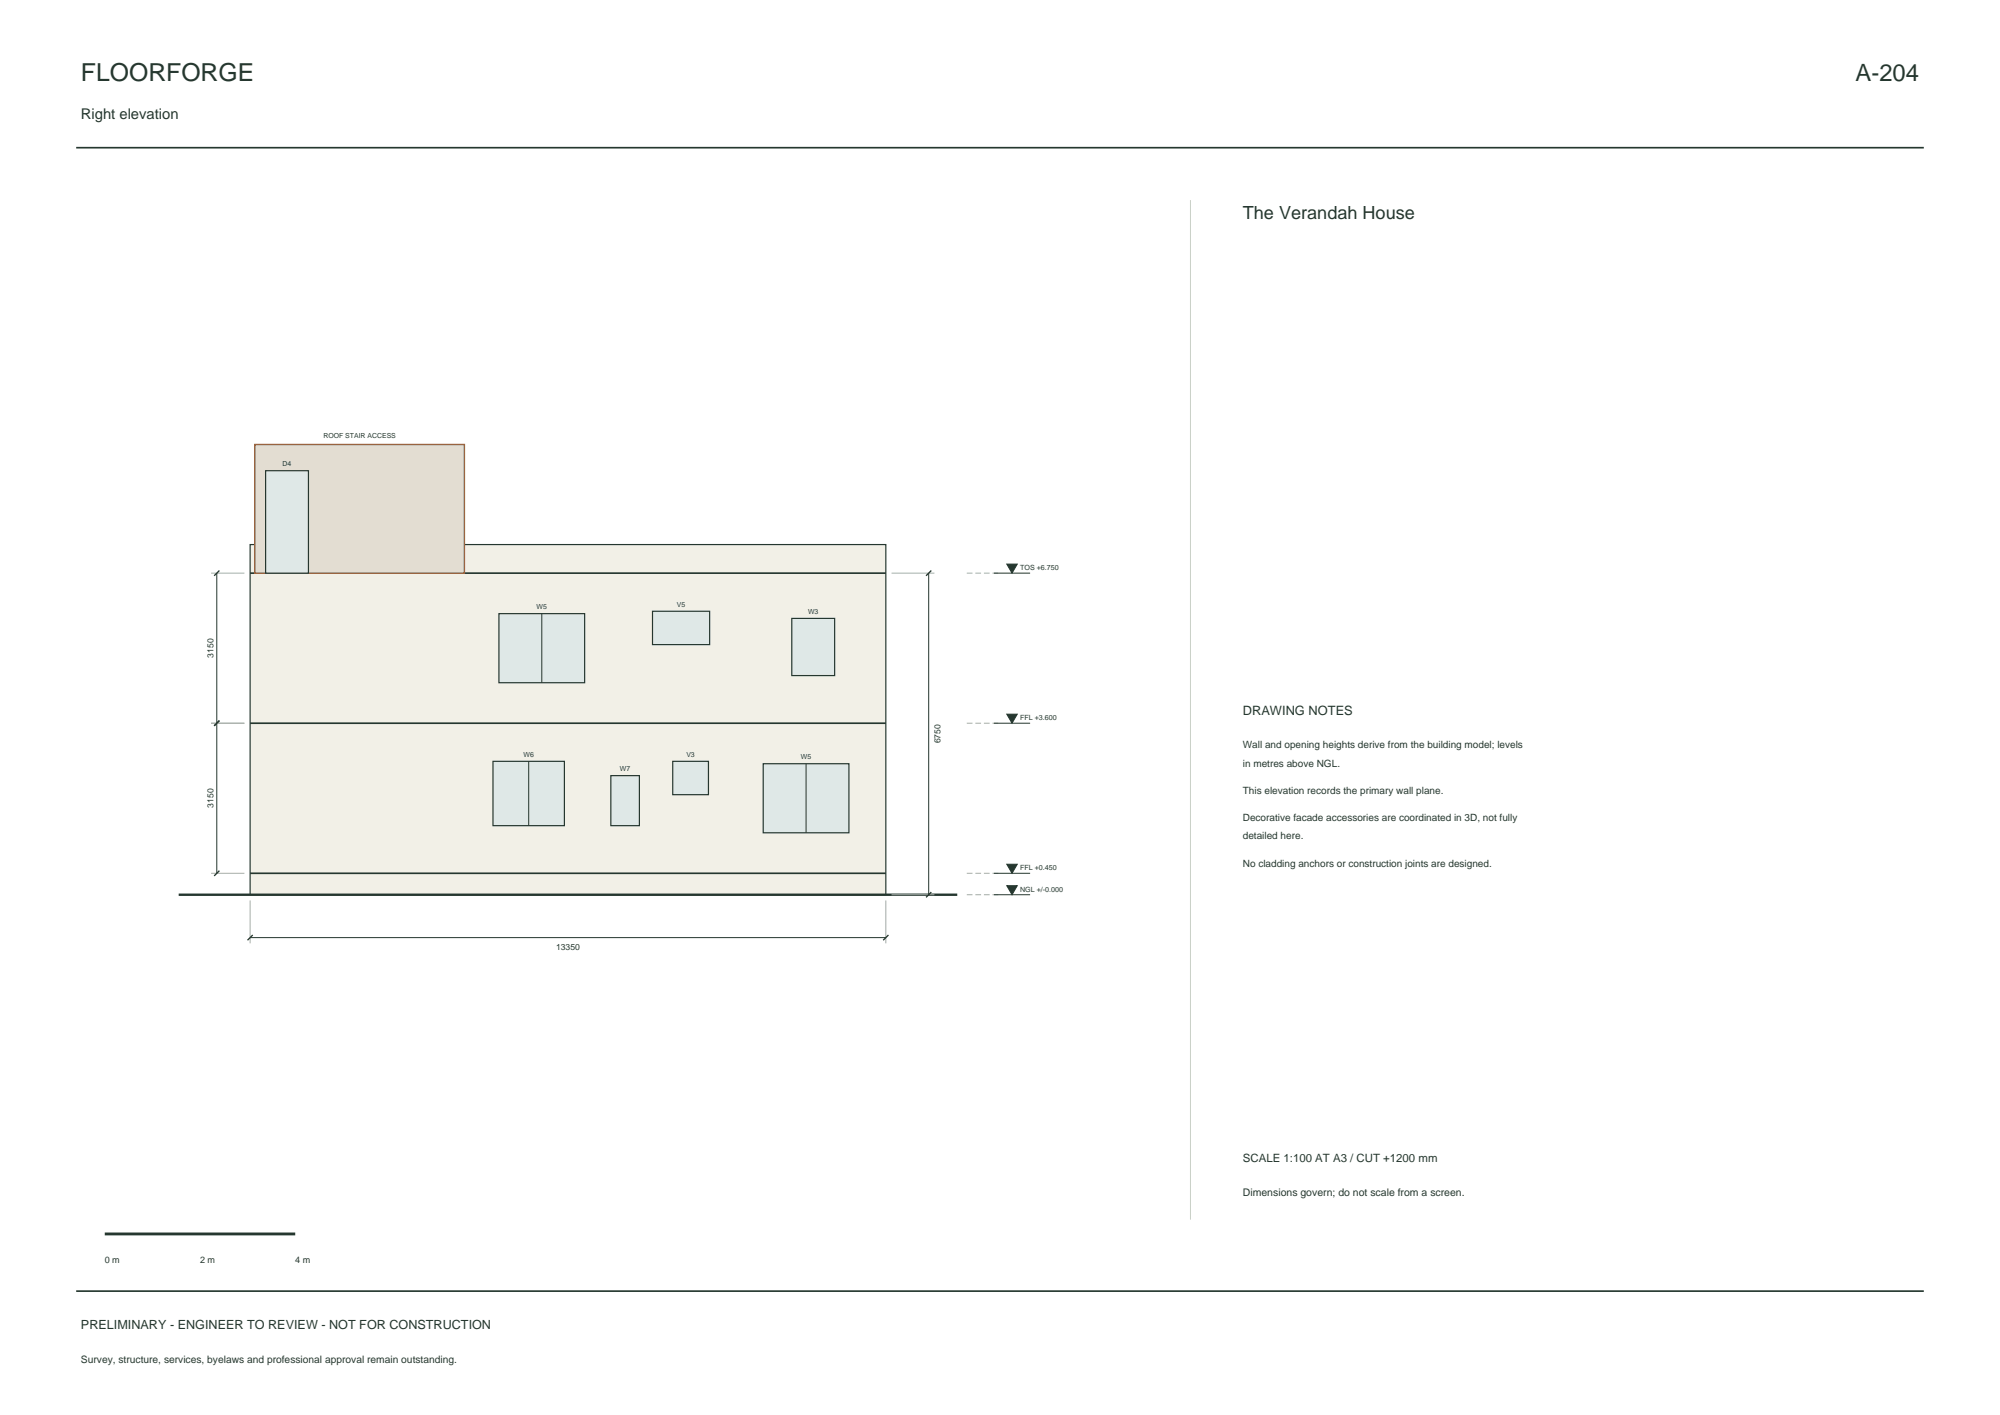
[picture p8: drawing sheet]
<svg xmlns="http://www.w3.org/2000/svg" width="420mm" height="297mm" viewBox="0 0 420 297" stroke-linecap="round" stroke-linejoin="round" font-family="sans-serif">
<defs><g id="words">
<text font-size="5.2" fill="#25372f" x="17" y="17">FLOORFORGE</text>
<text font-size="5" fill="#25372f" x="389.7" y="17">A-204</text>
<text font-size="3.8" fill="#25372f" x="261" y="46">The Verandah House</text>
<text font-size="3.1" fill="#25372f" x="17" y="25">Right elevation</text>
<text font-size="2.7" fill="#25372f" x="261" y="150">DRAWING NOTES</text>
<text font-size="2.6" fill="#25372f" x="17" y="279">PRELIMINARY - ENGINEER TO REVIEW - NOT FOR CONSTRUCTION</text>
<text font-size="2.4" fill="#25372f" x="261" y="244">SCALE 1:100 AT A3 / CUT +1200 mm</text>
<text font-size="2.2" fill="#25372f" x="261" y="251">Dimensions govern; do not scale from a screen.</text>
<g font-size="2.1" fill="#25372f">
<text x="261" y="157">Wall and opening heights derive from the building model; levels</text>
<text x="261" y="160.9">in metres above NGL.</text>
<text x="261" y="166.6">This elevation records the primary wall plane.</text>
<text x="261" y="172.3">Decorative facade accessories are coordinated in 3D, not fully</text>
<text x="261" y="176.2">detailed here.</text>
<text x="261" y="181.9">No cladding anchors or construction joints are designed.</text>
<text x="17" y="286">Survey, structure, services, byelaws and professional approval remain outstanding.</text>
</g>
<g font-size="1.9" fill="#25372f">
<text x="22" y="265">0 m</text>
<text x="42" y="265">2 m</text>
<text x="62" y="265">4 m</text>
</g>
<g font-size="1.8" fill="#25372f">
<text x="44.8" y="138.1" transform="rotate(-90 44.8 138.1)">3150</text>
<text x="197.5" y="156.1" transform="rotate(-90 197.5 156.1)">6750</text>
<text x="44.8" y="169.6" transform="rotate(-90 44.8 169.6)">3150</text>
<text x="116.8" y="199.3">13350</text>
</g>
<g font-size="1.5" fill="#25372f">
<text x="214.2" y="119.7">TOS +6.750</text>
<text x="214.2" y="151.2">FFL +3.600</text>
<text x="214.2" y="182.7">FFL +0.450</text>
<text x="214.2" y="187.2">NGL +/-0.000</text>
</g>
<g font-size="1.4" fill="#25372f">
<text x="67.9" y="92">ROOF STAIR ACCESS</text>
<text x="59.3" y="97.9">D4</text>
<text x="112.7" y="127.9">W5</text>
<text x="142.1" y="127.4">V5</text>
<text x="169.7" y="128.9">W3</text>
<text x="109.9" y="158.9">W6</text>
<text x="130.2" y="161.9">W7</text>
<text x="144.1" y="158.9">V3</text>
<text x="168.2" y="159.4">W5</text>
</g>
</g></defs>
<path d="M16 31h388M16 271h388" fill="none" stroke="#25372f" stroke-width=".35"/>
<path d="M52.5 114.3h133.5v73.5h-133.5z" fill-rule="evenodd" fill="#f2f0e7" stroke="#25372f" stroke-width=".25"/>
<path d="M37.5 187.8h163.5" fill="none" stroke="#25372f" stroke-width=".5"/>
<path d="M52.5 120.3h133.5M52.5 151.8h133.5M52.5 183.3h133.5" fill="none" stroke="#25372f" stroke-width=".35"/>
<path d="M53.5 93.3h44v27h-44z" fill-rule="evenodd" fill="#e3ddd2" stroke="#9e653f" stroke-width=".3"/>
<path d="M103.5 159.8h15v13.5h-15z" fill-rule="evenodd" fill="#dfe8e7" stroke="#25372f" stroke-width=".25"/>
<path d="M111 159.8v13.5" fill="none" stroke="#25372f" stroke-width=".21"/>
<g fill="#dfe8e7" stroke="#25372f" stroke-width=".25">
<path d="M128.3 162.8h6v10.5h-6z" fill-rule="evenodd"/>
<path d="M141.3 159.8h7.5v7h-7.5z" fill-rule="evenodd"/>
<path d="M160.3 160.3h18v14.5h-18z" fill-rule="evenodd"/>
</g>
<path d="M169.3 160.3v14.5" fill="none" stroke="#25372f" stroke-width=".21"/>
<path d="M104.8 128.8h18v14.5h-18z" fill-rule="evenodd" fill="#dfe8e7" stroke="#25372f" stroke-width=".25"/>
<path d="M113.8 128.8v14.5" fill="none" stroke="#25372f" stroke-width=".21"/>
<g fill="#dfe8e7" stroke="#25372f" stroke-width=".25">
<path d="M137 128.3h12v7h-12z" fill-rule="evenodd"/>
<path d="M166.3 129.8h9v12h-9z" fill-rule="evenodd"/>
<path d="M55.8 98.8h9v21.5h-9z" fill-rule="evenodd"/>
</g>
<path d="M44.3 120.3h7M187.2 120.3h9M44.3 151.8h7M44.3 183.3h7M52.5 189v9M186 189v9M187.2 187.8h9" fill="none" stroke="#a8afa4" stroke-width=".21"/>
<path d="M45.5 120.3v63M195 120.3v67.5M208.7 120.3h7.6M208.7 151.8h7.6M52.5 196.8h133.5M208.7 187.8h7.6M208.7 183.3h7.6" fill="none" stroke="#25372f" stroke-width=".21"/>
<path d="M46.1 119.8l-1.1 1.1M195.6 119.8l-1.1 1.1M46.1 151.3l-1.1 1.1M46.1 182.7l-1.1 1.1M53.1 196.2l-1.1 1.2M186.6 196.2l-1.1 1.2M195.6 187.2l-1.1 1.1" fill="none" stroke="#25372f" stroke-width=".28"/>
<path d="M203 120.3h7M203 151.8h7M203 187.8h7M203 183.3h7" fill="none" stroke="#a8afa4" stroke-width=".21" stroke-dasharray="1.2 .6" stroke-linecap="butt"/>
<g fill="#25372f" stroke="#25372f" stroke-width=".21">
<path d="M211.4 185.9h2.2l-1.1 1.9z"/>
<path d="M211.4 181.4h2.2l-1.1 1.9z"/>
<path d="M211.4 149.9h2.2l-1.1 1.9z"/>
<path d="M211.4 118.4h2.2l-1.1 1.9z"/>
</g>
<path d="M250 42v214" fill="none" stroke="#c9d0c7" stroke-width=".21"/>
<path d="M22 259h40" fill="none" stroke="#25372f" stroke-width=".6"/>
<use href="#words"/>
</svg>
